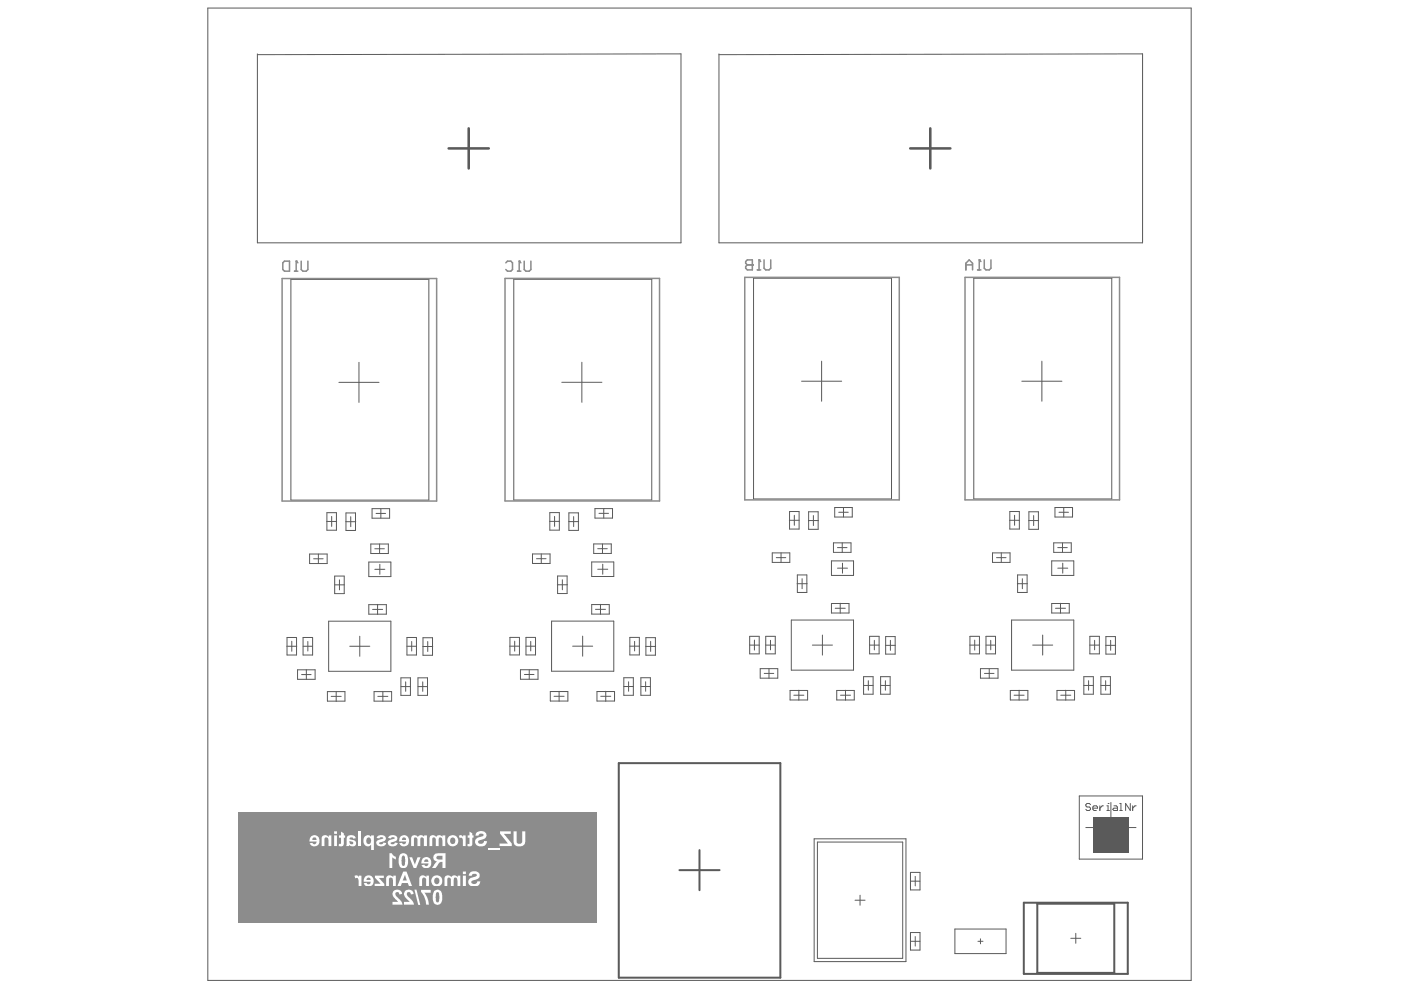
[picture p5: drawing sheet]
<svg xmlns="http://www.w3.org/2000/svg" width="297mm" height="210mm" viewBox="0 0 297 210" stroke-linecap="round" stroke-linejoin="round" font-family="sans-serif">
<g fill="none" stroke="#5a5a5a" stroke-width=".21">
<path d="M90.9 59.2v46.8h-29.2v-46.8h29.2M108.9 59.2h29.3v46.8h-29.3zM159.8 59h29.2v46.8h-29.2zM206.5 59h29.2v46.8h-29.2zM76.1 76.8v8.5M123.4 76.8v8.5M174.2 76.6v8.5M220.9 76.6v8.5M71.9 81.1h8.5M119.1 81.1h8.5M169.9 80.8h8.6M216.6 80.8h8.6"/>
<path d="M66.5 118.5h2M67.5 117.5v2M69.3 110.6h2.1M70.3 109.5v2.1M73.3 110.6h2.1M74.4 109.6v2.1M79.5 116.4h2M79.7 108.9h2.1M80.5 115.3v2.1M80.5 119.6v2.2M80.7 107.8v2.1M113.8 118.5h2"/>
<path d="M114.8 117.5v2M116.5 110.5h2.1M117.6 109.5v2.1M120.6 110.6h2.1M121.6 109.5v2.2M126.7 116.3h2M127 108.8h2M127.7 115.3v2M127.8 119.6v2.2M128 107.8v2.1M164.6 118.2h2M165.6 117.2v2"/>
<path d="M167.3 110.3h2.2M168.4 109.3v2.1M171.4 110.4h2.1M172.5 109.3v2.1M177.6 116.1h2M177.8 108.6h2M178.6 115.1v2M178.6 119.4v2.1M178.8 107.6v2M211.3 118.2h2M212.3 117.2v2M214 110.3h2.2"/>
<path d="M215.1 109.3v2.1M218.1 110.4h2.1M219.2 109.3v2.1M224.3 116.1h2M224.5 108.6h2M225.3 115.1v2M225.3 119.4v2.1M225.5 107.6v2M60.8 137h2.1M61.9 136v2.1M64.3 137h2M65.3 136v2"/>
<path d="M70.9 124h2.1M72 122.9v2.2M74.1 137h4.3M76.3 134.9v4.2M79 129.2h2.1M79.5 120.7h2.1M80.1 128.1v2.2M86.3 137h2M87.3 136v2M89.6 137.1h2.2M90.7 136v2.1M108.1 137h2.1"/>
<path d="M109.1 135.9v2.2M111.5 137h2M112.5 136v2M118.2 124h2.1M119.2 122.9v2.1M121.4 137h4.3M123.5 134.9v4.2M126.3 129.2h2.1M126.7 120.7h2.2M127.3 128.1v2.2M133.5 137h2.1M134.5 136v2"/>
<path d="M136.9 137.1h2.1M138 136v2.1M158.9 136.8h2.1M160 135.7v2.1M162.3 136.8h2.1M163.4 135.8v2M169 123.8h2.1M170.1 122.7v2.1M172.2 136.8h4.3M174.4 134.7v4.2M177.1 129h2.1M177.6 120.5h2.1"/>
<path d="M178.1 127.9v2.1M184.4 136.8h2M185.4 135.8v2M187.7 136.8h2.1M188.8 135.8v2.1M205.6 136.8h2.1M206.7 135.7v2.1M209 136.8h2.1M210.1 135.8v2M215.7 123.8h2.1M216.8 122.7v2.1M218.9 136.8h4.3"/>
<path d="M221.1 134.7v4.2M223.8 129h2.1M224.3 120.5h2.1M224.8 127.9v2.1M231.1 136.8h2M232.1 135.8v2M234.4 136.8h2.1M235.5 135.8v2.1M63.9 143h2.1M64.9 142v2M70.2 147.6h2.1M71.3 146.6v2.1"/>
<path d="M80.1 147.6h2.1M81.2 146.6v2.1M85 145.6h2M86 144.6v2M88.6 145.6h2M89.6 144.6v2M111.2 143h2M112.2 142v2M117.5 147.6h2.1M118.5 146.6v2.1M127.4 147.6h2.1M128.4 146.6v2.1"/>
<path d="M132.3 145.6h2M133.3 144.5v2.1M135.9 145.6h2M136.9 144.5v2.1M162 142.8h2.1M163 141.8v2M168.3 147.4h2.1M169.4 146.3v2.2M178.2 147.4h2.1M179.3 146.3v2.2M183.1 145.3h2M184.1 144.3v2"/>
<path d="M186.7 145.3h2M187.7 144.3v2M208.7 142.8h2M209.7 141.8v2M215 147.4h2.1M216.1 146.3v2.2M224.9 147.4h2.1M226 146.3v2.2M229.8 145.3h2M230.8 144.3v2M233.4 145.3h2M234.4 144.3v2"/>
<path d="M172.6 177.8h19.5v26.1h-19.5zM173.3 178.5h18.1v24.7h-18.1zM230.2 175.5h10.7M235.5 170.1v10.7M181.3 190.9h2.1M182.3 189.8v2.1M193 186.8h2.1M193 199.6h2.1M194 185.8v2M194 198.6v2M207.3 199.6h1.1M207.9 199v1.1"/>
<path d="M227 198.9h2.2M228.1 197.9v2.1"/>
</g>
<path d="M144.1 184.5h8.5M148.3 180.2v8.5" fill="none" stroke="#5a5a5a" stroke-width=".43"/>
<path d="M95.1 31.5h8.5M99.4 27.2v8.5M193 31.5h8.5M197.2 27.2v8.5" fill="none" stroke="#5a5a5a" stroke-width=".54"/>
<g fill="#5a5a5a">
<path d="M109.1 177.1h.6v1.9a.65 .65 0 0 0 .7 .8 .65 .65 0 0 0 .5-.9v-1.8h.7v2.2l-.2 .6a1.48 1.48 0 0 1-2.2-.2z"/>
<path d="M106.2 177.1h2.3v.6h-1.5l1.7 2v.6h-2.6v-.5h1.8l-1.7-2.2z"/>
</g>
<path d="M103.6 180.9h2.5" fill="none" stroke="#5a5a5a" stroke-width=".38"/>
<g fill="#5a5a5a">
<path d="M101.2 177.5l.2-.2a1.26 1.26 0 0 1 2 .6 1.05 1.05 0 0 1-.9 1l-.5 .1a.43 .43 0 0 0-.5 .5 .43 .43 0 0 0 .6 .3l.5-.1 .2-.5h.7a1.33 1.33 0 0 1-1.2 1.1 1.33 1.33 0 0 1-1.4-.8 1.3 1.3 0 0 1 1.4-1.2 .36 .36 0 0 0 .4-.5 .36 .36 0 0 0-.6-.2l-.2 .1-.3 .3h-.6z"/>
<path d="M99.8 177.2l.5 .4v.4h.3v.5h-.3v1.1a.67 .67 0 0 1-.2 .7 .67 .67 0 0 1-.8 0v-.5a.29 .29 0 0 0 .4 0 .29 .29 0 0 0 .1-.4v-.9h-.5v-.5h.5z"/>
<path d="M97.5 178a.66 .66 0 0 1 .9 .3v-.3h.5v2.3h-.6v-1.1a.48 .48 0 0 0 0-.5 .48 .48 0 0 0-.6-.1z"/>
<path d="M91.3 178.3l.1-.2a1.07 1.07 0 0 1 1.3 .2 .75 .75 0 0 1 1.3 0v-.3h.6v2.3h-.6v-1.1a.44 .44 0 0 0-.1-.7 .44 .44 0 0 0-.6 .1l-.1 1.7h-.6v-1.1a.49 .49 0 0 0-.1-.6 .49 .49 0 0 0-.6-.1v1.8h-.6z"/>
<path d="M87.4 178.3l.2-.2a1 1 0 0 1 1.2 .2 .75 .75 0 0 1 1.3 0v-.3h.6v2.3h-.6v-1.1a.44 .44 0 0 0-.1-.7 .44 .44 0 0 0-.6 .1l-.1 1.7h-.6v-1.1a.47 .47 0 0 0-.1-.6 .47 .47 0 0 0-.6 0v1.7h-.6z"/>
<path d="M82.6 178.3l.4-.3h.8a.65 .65 0 0 1 .7 .6 .65 .65 0 0 1-.7 .7l-.4 .1a.31 .31 0 0 0-.4 .1 .31 .31 0 0 0 .1 .4 .31 .31 0 0 0 .4 0l.4-.3h.6a1.1 1.1 0 0 1-1.1 .7 1.1 1.1 0 0 1-1-.9 1.75 1.75 0 0 1 1.4-.7l.1-.1a.5 .5 0 0 0-.8 0l-.6-.1z"/>
<path d="M80.2 178.3l.4-.3 .4-.1a.71 .71 0 0 1 1 .5 .71 .71 0 0 1-.6 .9l-.4 .1a.31 .31 0 0 0-.4 .1 .31 .31 0 0 0 .1 .4 .31 .31 0 0 0 .4 0l.4-.3h.6a1.1 1.1 0 0 1-1.1 .7 1.1 1.1 0 0 1-1-.9 1.75 1.75 0 0 1 1.3-.7l.1-.1a.44 .44 0 0 0-.4-.2 .44 .44 0 0 0-.4 .2l-.6-.1z"/>
<path d="M76.2 177.1h.6v3.2h-.6z"/>
<path d="M72.5 177.2l.6 .4v.4h.3v.5h-.3v1.1a.68 .68 0 0 1-.3 .7 .68 .68 0 0 1-.8 0l.1-.5h.4v-1.3h-.4v-.5h.4z"/>
<path d="M68.5 178.3l.1-.2a.82 .82 0 0 1 1.3 .2v-.3h.6v2.3h-.6v-1.2a.48 .48 0 0 0-.5-.7 .48 .48 0 0 0-.4 .7v1.2h-.6z"/>
<path d="M86.9 182.6h.7l.5 1.6 .6-1.6h.6l-.9 2.3h-.5z"/>
<path d="M82.7 181.8h.5l.5 .6 .4 .2v.5l-.7-.5v2.3h-.7z"/>
<path d="M99.7 186l.2-.1a1.16 1.16 0 0 1 1.2-.3 1.16 1.16 0 0 1 .8 1.1l-.3 .5-1 .3a.44 .44 0 0 0-.5 .5 .44 .44 0 0 0 .6 .3l.5-.1 .2-.5 .6 .1v.1a1.31 1.31 0 0 1-1.2 .9 1.31 1.31 0 0 1-1.3-.8 1.21 1.21 0 0 1 1.3-1.2 .37 .37 0 0 0 .5-.5 .37 .37 0 0 0-.6-.2l-.3 .1-.2 .4h-.7z"/>
<path d="M94.6 186.6l.4-.1 .6 .1a.3 .3 0 0 0 .3 .2 .3 .3 0 0 0 .3-.3 .97 .97 0 0 1 1 .3v-.3h.6v2.3h-.6v-1.1a.47 .47 0 0 0-.2-.6 .47 .47 0 0 0-.6 .1v1.6h-.6v-1.1a.44 .44 0 0 0-.1-.6 .44 .44 0 0 0-.6 .1l-.1 1.6h-.6v-1.7z"/>
<path d="M89.2 186.8l.3-.3a.82 .82 0 0 1 1.1 .3v-.3h.6v2.3h-.6l-.1-1.2a.47 .47 0 0 0-.4-.7 .47 .47 0 0 0-.5 .7v1.2h-.5z"/>
<path d="M82.1 186.7h.1a.93 .93 0 0 1 1.3 .1v-.3h.6v2.3h-.6v-1.1a.48 .48 0 0 0-.4-.8 .48 .48 0 0 0-.5 .8v1.1h-.6z"/>
<path d="M79.7 186.5h1.8v.5l-1 .1 1.2 1.2v.5h-2.1v-.6l1.2 .1-1.1-1.4z"/>
<path d="M75.3 186.6a.66 .66 0 0 1 .9 .2v-.3h.6v2.3h-.6v-1.3a.4 .4 0 0 0-.2-.4 .4 .4 0 0 0-.5 0z"/>
<path d="M89.4 189.6h2.1v.5h-1.4l.8 1.6 .2 1h-.6l-.3-1.5-.8-1.2z"/>
<path d="M88 189.5h.5l.7 3.2h-.4z"/>
<path d="M85.9 189.9l.3-.3a1.06 1.06 0 0 1 1.7 .9h-.7a.44 .44 0 0 0-.6-.5 .44 .44 0 0 0 0 .8l1.1 1.2 .2 .7h-2.1v-.6h1.2l-.9-.9a1.12 1.12 0 0 1-.2-1.3z"/>
<path d="M83.6 189.8l.2-.2a1.01 1.01 0 0 1 1.6 .9h-.6a.44 .44 0 0 0-.4-.5 .44 .44 0 0 0-.5 .4 .44 .44 0 0 0 .3 .5l1.1 1.1 .2 .7h-2.1v-.6h1.2l-.8-.8a1.12 1.12 0 0 1-.2-1.5z"/>
<path d="M231.8 173.3h7.5v7.5h-7.5z"/>
<path d="M95.8 178.6a.63 .63 0 0 1 .9 .5 .63 .63 0 0 1-.8 .6 .95 .95 0 0 1-.1-1.1zM95 179.1a1.2 1.2 0 0 0 2.4 0 1.2 1.2 0 0 0-2.4 0z"/>
<path d="M85.5 178.6a.46 .46 0 0 1 .5-.2 .46 .46 0 0 1 .3 .6h-.9zM85.1 178.3l-.3 1h1.5a.45 .45 0 0 1-.3 .6 .45 .45 0 0 1-.6-.3l-.6 .1a1.15 1.15 0 0 0 1.7 .4 1.15 1.15 0 0 0 .2-1.8l-.5-.3a1.1 1.1 0 0 0-1.1 .3z"/>
<path d="M77.5 178.3l-.2 .4v.7a.92 .92 0 0 0 .9 .9h.4l.2-.3v1.1h.7v-3.1h-.6v.3l-.2-.2a.85 .85 0 0 0-1.2 .2zM78 178.6a.52 .52 0 0 1 .7-.1 .52 .52 0 0 1 .1 .7 .52 .52 0 0 1-.6 .6 .52 .52 0 0 1-.3-.7z"/>
<path d="M74.3 179.2h.1a.5 .5 0 0 1 .7 .6 .49 .49 0 0 1-.7 0 .49 .49 0 0 1-.1-.6zM73.8 178.3l-.2 2h.6v-.3l.5 .3a.7 .7 0 0 0 1-.6 .7 .7 0 0 0-.9-.7l-.1-.1a.29 .29 0 0 1-.3-.4 .29 .29 0 0 1 .4-.1l.3 .3 .6-.2a1.17 1.17 0 0 0-1.9-.2z"/>
<path d="M71.1 177.1v.6h.6v-.6zM71.1 178v2.3h.6v-2.3z"/>
<path d="M66.5 178.6a.46 .46 0 0 1 .6-.2 .46 .46 0 0 1 .2 .6h-.9zM66 178.4l-.2 .9h1.5a.45 .45 0 0 1-.3 .6 .45 .45 0 0 1-.5-.3l-.6 .1a1.12 1.12 0 0 0 1.6 .4 1.12 1.12 0 0 0 .3-1.6l-.3-.4a1.14 1.14 0 0 0-1.5 .3z"/>
<path d="M92.8 182.4l1.2-.1v.8h-.6a.49 .49 0 0 1-.6-.1 .49 .49 0 0 1 0-.6zM92.2 182.1a.89 .89 0 0 0-.1 .9 .89 .89 0 0 0 .8 .5l-.4 .3-.7 1.1h.8l.5-.7a.84 .84 0 0 1 .9-.6v1.3h.6v-3.1h-1.6z"/>
<path d="M90.2 183.2a.46 .46 0 0 1 .5-.1 .46 .46 0 0 1 .3 .5h-.9zM89.8 183l-.3 1h1.5a.45 .45 0 0 1-.3 .5 .45 .45 0 0 1-.6-.3l-.6 .1a1.13 1.13 0 0 0 1.5 .5 1.13 1.13 0 0 0 .6-1.5 1.13 1.13 0 0 0-1.5-.6z"/>
<path d="M85.5 182.4a.52 .52 0 0 1 .5 .1 .52 .52 0 0 1 .1 .6v.7a.42 .42 0 0 1-.1 .5 .42 .42 0 0 1-.5 .1l-.2-.5v-1.1zM84.9 182.1l-.2 1.5a1.16 1.16 0 0 0 1 1.4h.3a1.82 1.82 0 0 0 .7-2.3 .96 .96 0 0 0-.7-.9 .96 .96 0 0 0-1.1 .3z"/>
<path d="M98.3 185.7v.5h.6v-.5zM98.3 186.5v2.3h.6v-2.3z"/>
<path d="M92.4 187.1a.65 .65 0 0 1 1 .5 .65 .65 0 0 1-.8 .7 .79 .79 0 0 1-.2-1.2zM91.6 187.6a1.2 1.2 0 0 0 2.4 0 1.2 1.2 0 0 0-2.4 0z"/>
<path d="M86 186.4l.5 1.1h-.9zM85.7 185.7l-1.3 3.1h.7l.3-.7h1.2l.3 .7h.6l-1.1-3.1z"/>
<path d="M78 187.1a.49 .49 0 0 1 .5-.1 .49 .49 0 0 1 .3 .5h-.9zM77.5 186.8l-.2 1h1.5a.46 .46 0 0 1-.3 .5 .46 .46 0 0 1-.6-.2l-.6 .1a1.11 1.11 0 0 0 1.6 .5 1.11 1.11 0 0 0 .4-1.6l-.4-.4a1.06 1.06 0 0 0-1.4 .1z"/>
<path d="M92.6 190.2a.44 .44 0 0 1 .6 0 .44 .44 0 0 1 .1 .6v.6a.48 .48 0 0 1-.1 .6 .48 .48 0 0 1-.5 .1l-.2-.6zM92.2 189.8l-.3 .8v.8a1.03 1.03 0 0 0 1 1.3 1.03 1.03 0 0 0 1-1.3v-.5a1.1 1.1 0 0 0-.9-1.4l-.5 .1z"/>
</g>
<g fill="none" stroke="#5a5a5a" stroke-width=".21">
<path d="M44.1 1.7h208.5v206.2h-208.5zM54.6 11.4v40.1h89.8v-40.1l-89.8 .2M152.4 11.4v40.1h89.8v-40.1l-89.8 .2M65.6 117.5h3.8v2h-3.8zM69.3 108.7h2v3.7h-2zM73.4 108.8h2v3.7h-2zM78.2 119.2h4.7v3h-4.7zM78.6 115.3h3.7v2.1h-3.7zM78.9 107.8h3.7v2.1h-3.7zM112.9 117.5h3.7v2h-3.7zM116.6 108.7h2v3.7h-2zM120.6 108.7h2v3.8h-2z"/>
<path d="M125.5 119.2h4.6v3h-4.6zM125.9 115.3h3.7v2h-3.7zM126.1 107.8h3.8v2.1h-3.8zM163.7 117.2h3.8v2h-3.8zM167.4 108.5h2v3.7h-2zM171.4 108.5h2.1v3.7h-2.1zM176.3 118.9h4.7v3.1h-4.7zM176.7 115.1h3.7v2h-3.7zM177 107.6h3.7v2h-3.7zM210.4 117.2h3.8v2h-3.8zM214.1 108.5h2v3.7h-2zM218.1 108.5h2.1v3.7h-2.1z"/>
<path d="M223 118.9h4.7v3.1h-4.7zM223.4 115.1h3.7v2h-3.7zM223.7 107.6h3.7v2h-3.7zM60.9 135.2h2v3.7h-2zM64.3 135.2h2v3.7h-2zM69.7 131.7h13.2v10.6h-13.2zM71 122.1h2v3.8h-2zM78.2 128.2h3.7v2h-3.7zM86.3 135.2h2v3.7h-2zM89.7 135.2h2v3.7h-2zM108.1 135.1h2v3.8h-2zM111.5 135.1h2v3.8h-2z"/>
<path d="M116.9 131.7h13.2v10.6h-13.2zM118.2 122.1h2v3.7h-2zM125.5 128.2h3.7v2h-3.7zM133.5 135.1h2.1v3.8h-2.1zM136.9 135.2h2.1v3.7h-2.1zM158.9 134.9h2.1v3.7h-2.1zM162.3 134.9h2.1v3.7h-2.1zM167.8 131.5h13.2v10.6h-13.2zM169.1 121.9h2v3.7h-2zM176.3 128h3.7v2h-3.7zM184.4 134.9h2v3.7h-2zM187.8 135h2v3.7h-2z"/>
<path d="M205.6 134.9h2.1v3.7h-2.1zM209 134.9h2.1v3.7h-2.1zM214.5 131.5h13.2v10.6h-13.2zM215.7 121.9h2.1v3.7h-2.1zM223 128h3.7v2h-3.7zM231.1 134.9h2v3.7h-2zM234.5 135h2v3.7h-2zM63.1 142h3.7v2h-3.7zM69.4 146.6h3.7v2.1h-3.7zM79.3 146.6h3.7v2.1h-3.7zM85 143.7h2v3.7h-2zM88.6 143.7h2v3.7h-2z"/>
<path d="M110.3 142h3.8v2h-3.8zM116.7 146.6h3.7v2h-3.7zM126.6 146.6h3.7v2h-3.7zM132.3 143.7h2v3.7h-2zM135.9 143.7h2v3.7h-2zM161.2 141.8h3.7v2h-3.7zM167.5 146.4h3.7v2h-3.7zM177.4 146.4h3.7v2h-3.7zM183.1 143.5h2v3.7h-2zM186.7 143.5h2v3.7h-2zM207.9 141.8h3.7v2h-3.7zM214.2 146.4h3.7v2h-3.7z"/>
<path d="M224.1 146.4h3.7v2h-3.7zM229.8 143.5h2v3.7h-2zM233.4 143.5h2v3.7h-2zM228.8 168.8h13.4v13.4h-13.4zM231.2 170.6l-.2-.2h-.5l-.3 .2v.3l.3 .2h.5l.2 .2v.3l-.2 .2h-.5l-.3-.2M231.7 171.3h1v-.2l-.3-.2h-.4l-.3 .2v.5l.3 .2h.4M233.2 170.9v.9M233.9 170.9h-.2l-.5 .4M234.7 171.8h.5M234.7 170.9h.2v.9M234.9 170.4h.1M236.2 170.9h.5l.2 .2v.7h-.7l-.3-.2 .3-.3h.7"/>
<path d="M237.4 170.4h.3v1.4M237.4 171.8h.5M239.6 170.4v1.4l-.9-1.4v1.4M240.1 170.9v.9M240.9 170.9h-.3l-.5 .4M193 185h2.1v3.7h-2.1zM193 197.7h2.1v3.7h-2.1zM202.5 197h10.8v5.2h-10.8z"/>
</g>
<path d="M131.2 161.8h34.2v45.5h-34.2zM217.1 191.4h22v15.1h-22zM219.9 191.6h16.3v14.7h-16.3z" fill="none" stroke="#5a5a5a" stroke-width=".43"/>
<path d="M59.8 59.1h32.8v47.1h-32.8zM107.1 59h32.7v47.2h-32.7zM157.9 58.8h32.8v47.2h-32.8zM204.6 58.8h32.8v47.2h-32.8z" fill="none" stroke="#8c8c8c" stroke-width=".32"/>
<path d="M50.5 172.3h76v7.9h-76z" fill-rule="evenodd" fill="#8c8c8c"/>
<g fill="#fff">
<path d="M108.9 176.3h.6v1.8a.64 .64 0 0 0 .7 .8 .64 .64 0 0 0 .5-.9v-1.7h.7l-.1 2.3a1.3 1.3 0 0 1-2.3 .4l-.1-.5z"/>
<path d="M106 176.3h2.3v.5h-1.5l1.7 2.1v.5h-2.6v-.5h1.8l-1.7-2.2z"/>
<path d="M103.4 179.9h2.5v.4h-2.5z"/>
<path d="M100.9 176.6l.5-.3 .6-.1a.91 .91 0 0 1 1.2 .8 .91 .91 0 0 1-1 1l-.3 .1a.45 .45 0 0 0-.5 .5 .45 .45 0 0 0 .7 .3l.4-.2 .1-.4 .7 .1-.1 .3a1.31 1.31 0 0 1-1.3 .7 1.31 1.31 0 0 1-1.2-.9l.1-.5 .4-.3 .8-.3a.37 .37 0 0 0 .4-.1 .37 .37 0 0 0 0-.5 .64 .64 0 0 0-1 .4h-.6z"/>
<path d="M99.5 176.3l.6 .4v.4h.3v.5h-.3v1.1a.62 .62 0 0 1-.2 .7 .62 .62 0 0 1-.8-.1l.1-.4a.27 .27 0 0 0 .3 0 .27 .27 0 0 0 0-.4v-.9h-.3v-.5h.3z"/>
<path d="M97.3 177.2a.66 .66 0 0 1 .9 .2v-.3h.5v2.3h-.6v-1.2a.43 .43 0 0 0-.1-.5 .43 .43 0 0 0-.5 0z"/>
<path d="M91.2 177.3l.2-.2h.5l.6 .3a.79 .79 0 0 1 1.3 0v-.3h.6v2.3h-.6v-1.1a.6 .6 0 0 0-.6-.7l-.2 .3v1.5h-.6v-1.1a.46 .46 0 0 0-.1-.6 .46 .46 0 0 0-.7 .1v1.6h-.5z"/>
<path d="M87.3 177.3l.2-.1a1.1 1.1 0 0 1 1.1 .2 .77 .77 0 0 1 1.3 0v-.3h.6v2.3h-.6v-1.1a.46 .46 0 0 0-.1-.6 .46 .46 0 0 0-.6 0l-.1 1.7h-.6v-1.1a.49 .49 0 0 0-.1-.6 .49 .49 0 0 0-.6 0v1.7h-.6z"/>
<path d="M82.4 177.4l.1-.1a1.11 1.11 0 0 1 1.7 .5 .97 .97 0 0 1-1 .7l-.1 .1a.25 .25 0 0 0-.3 .2 .25 .25 0 0 0 .4 .2h.3l.2-.4 .7 .1a1.16 1.16 0 0 1-1.1 .8 1.16 1.16 0 0 1-1.1-.7 .68 .68 0 0 1 .9-.8l.3-.1a.24 .24 0 0 0 .2-.4 .24 .24 0 0 0-.4 0l-.4 .3-.5-.1z"/>
<path d="M80 177.4a1.06 1.06 0 0 1 1-.3 1.06 1.06 0 0 1 .8 .8 1.47 1.47 0 0 1-1.3 .7 .29 .29 0 0 0 .1 .5 .29 .29 0 0 0 .4-.1l.3-.4 .6 .1a1.09 1.09 0 0 1-1.1 .8 1.09 1.09 0 0 1-1-.9 1.74 1.74 0 0 1 1.4-.8 .31 .31 0 0 0-.2-.3 .31 .31 0 0 0-.4 .1l-.2 .2-.5-.1z"/>
<path d="M76 176.3h.6v3.1h-.6z"/>
<path d="M72.3 176.3l.6 .4v.4h.3v.5h-.3v1.4a.72 .72 0 0 1-1.1 .3l.1-.4 .3 .1 .1-.2v-1.2h-.4v-.5h.4z"/>
<path d="M68.3 177.3l.3-.2a.98 .98 0 0 1 1.1 .3v-.3h.5v2.3h-.5v-1.3a.47 .47 0 0 0-.6-.5 .47 .47 0 0 0-.3 .7v1.1h-.6z"/>
<path d="M95.6 177.7a.66 .66 0 0 1 .9 .5 .66 .66 0 0 1-.6 .8 .79 .79 0 0 1-.3-1.3zM94.8 178.3a1.2 1.2 0 0 0 2.4 0 1.2 1.2 0 0 0-2.4 0z"/>
<path d="M85.3 177.7a.45 .45 0 0 1 .6-.1 .45 .45 0 0 1 .2 .5h-.9zM84.9 177.4l-.3 1 1.5 .1a.48 .48 0 0 1-.3 .5 .48 .48 0 0 1-.6-.3l-.6 .1a1.14 1.14 0 0 0 1.5 .5 1.14 1.14 0 0 0 .6-1.5 1.14 1.14 0 0 0-1.5-.6z"/>
<path d="M77.3 177.4l-.2 .5a1.07 1.07 0 0 0 .1 1.1 1.07 1.07 0 0 0 1.2 .4l.3-.3v1.2h.6v-3.2h-.6v.3a.88 .88 0 0 0-1.4 0zM77.8 177.7a.58 .58 0 0 1 .8 .1 .58 .58 0 0 1 0 .7 .51 .51 0 0 1-.6 .4 .51 .51 0 0 1-.3-.7z"/>
<path d="M74.1 178.3l.1 .1a.42 .42 0 0 1 .5 .1 .42 .42 0 0 1 .1 .5 .5 .5 0 0 1-.6-.1 .5 .5 0 0 1-.1-.6zM73.6 177.3l-.2 2.1h.6l.1-.2a.72 .72 0 0 0 1.3-.1 .72 .72 0 0 0-.7-1l-.2-.1a.29 .29 0 0 1-.3-.3 .29 .29 0 0 1 .4-.1l.3 .2 .5-.1a1.15 1.15 0 0 0-1.8-.4z"/>
<path d="M70.8 176.3v.5h.6v-.5zM70.8 177.1v2.3h.6v-2.3z"/>
<path d="M66.3 177.8a.47 .47 0 0 1 .5-.2 .47 .47 0 0 1 .3 .5h-.9zM65.8 177.5l-.2 .9h1.5a.45 .45 0 0 1-.3 .6 .45 .45 0 0 1-.5-.3l-.6 .1a1.13 1.13 0 0 0 1.6 .5 1.13 1.13 0 0 0 .3-1.6l-.3-.4a1 1 0 0 0-1.5 .2z"/>
</g>
<path d="M50.5 180.2h76v3.9h-76z" fill-rule="evenodd" fill="#8c8c8c"/>
<g fill="#fff">
<path d="M86.8 181.8h.6l.6 1.5 .5-1.5h.7l-1 2.2h-.5z"/>
<path d="M82.6 180.9h.5l.3 .5 .5 .3v.6l-.7-.5v2.2h-.6z"/>
<path d="M92.6 181.6l.2-.2h1v.9h-.6a.48 .48 0 0 1-.5-.2 .48 .48 0 0 1-.1-.5zM92 181.3a.92 .92 0 0 0 .7 1.4l-.3 .2-.8 1.1h.8l1-1.3h.4v1.3h.7v-3.1l-2.1 .1z"/>
<path d="M90 182.4a.46 .46 0 0 1 .5-.2 .46 .46 0 0 1 .3 .5h-.9zM89.6 182l-.3 1.1h1.5a.45 .45 0 0 1-.3 .5 .45 .45 0 0 1-.5-.3l-.6 .1a1.12 1.12 0 0 0 1.6 .5 1.12 1.12 0 0 0 .3-1.6l-.3-.4a1.06 1.06 0 0 0-1.4 .1z"/>
<path d="M85.3 181.4a.54 .54 0 0 1 .6 .8v.9a.39 .39 0 0 1-.4 .5 .39 .39 0 0 1-.3-.6v-1.2zM84.8 181.2l-.3 .8v.9a1.02 1.02 0 0 0 1.1 1.2 1.02 1.02 0 0 0 .9-1.3v-.4a1.23 1.23 0 0 0-.8-1.5l-.5 .1z"/>
</g>
<path d="M50.5 184.1h76v3.8h-76z" fill-rule="evenodd" fill="#8c8c8c"/>
<g fill="#fff">
<path d="M99.6 185h.1a1.16 1.16 0 0 1 1.3-.3 1.16 1.16 0 0 1 .7 1.1l-.4 .6-.8 .2a.47 .47 0 0 0-.5 .2 .47 .47 0 0 0 0 .5 .73 .73 0 0 0 1.2-.5l.7 .1a1.33 1.33 0 0 1-1.3 1.1 1.33 1.33 0 0 1-1.3-1 1.43 1.43 0 0 1 1.5-1.1 .33 .33 0 0 0 .3-.5 .33 .33 0 0 0-.5-.1h-.4l-.2 .4h-.6z"/>
<path d="M94.4 185.9l.4-.3h.4l.5 .4a.79 .79 0 0 1 1.4 0v-.3h.5v2.2h-.6v-1.1a.54 .54 0 0 0-.6-.7l-.2 .4v1.4h-.6v-1.1a.45 .45 0 0 0-.1-.6 .45 .45 0 0 0-.7 .2v1.5h-.6z"/>
<path d="M89 185.9l.4-.3h.4l.6 .4v-.3h.5v2.2h-.5v-1.2a.51 .51 0 0 0-.7-.6l-.2 .4v1.4h-.6z"/>
<path d="M82 185.9a.93 .93 0 0 1 1.4 .1v-.3h.5v2.2h-.6v-1.1a.55 .55 0 0 0-.1-.6 .55 .55 0 0 0-.6-.1l-.1 1.8h-.6z"/>
<path d="M79.5 185.7h1.9v.4h-1.1l1.2 1.3v.5h-2.1v-.5h1.3l-1.2-1.3z"/>
<path d="M75.2 185.7a.59 .59 0 0 1 .9 .3v-.3h.5v2.2h-.6v-1.2a.44 .44 0 0 0-.1-.5 .44 .44 0 0 0-.6 0z"/>
<path d="M98.1 184.8v.5h.7v-.5zM98.1 185.7v2.2h.7v-2.2z"/>
<path d="M92.2 186.2a.64 .64 0 0 1 1 .5 .64 .64 0 0 1-.7 .7 .87 .87 0 0 1-.3-1.2zM91.4 186.8a1.2 1.2 0 0 0 2.4 0 1.2 1.2 0 0 0-2.4 0z"/>
<path d="M85.9 185.5l.3 1.2h-.8zM85.5 184.8l-1.3 3.1h.7l.3-.7h1.3l.2 .7h.7l-1.2-3.1z"/>
<path d="M77.8 186.2a.45 .45 0 0 1 .5-.1 .45 .45 0 0 1 .3 .5h-.9zM77.3 186l-.2 .9 1.5 .1a.44 .44 0 0 1-.4 .5 .44 .44 0 0 1-.5-.3l-.6 .1a1.15 1.15 0 0 0 2.1 0 1.15 1.15 0 0 0-1.2-1.7z"/>
</g>
<path d="M50.5 187.9h76v7.7h-76z" fill-rule="evenodd" fill="#8c8c8c"/>
<g fill="#fff">
<path d="M89.3 188.7h2v.6h-1.3l.7 1.2 .2 1.3h-.5l-.2-.9-.3-1-.6-.8z"/>
<path d="M87.9 188.6h.4l.8 3.3h-.4z"/>
<path d="M85.8 189l.1-.1a1.08 1.08 0 0 1 1.8 .6l-.6 .1a.46 .46 0 0 0-.6-.4 .46 .46 0 0 0-.1 .8l1.1 1.1 .3 .7h-2.1v-.6h1.1l-.9-1a1.03 1.03 0 0 1-.1-1.2z"/>
<path d="M83.3 189.1a1.09 1.09 0 0 1 1.2-.4 1.09 1.09 0 0 1 .8 .8l-.6 .1a.46 .46 0 0 0-.7-.4 .46 .46 0 0 0 0 .8l1.1 1.1 .2 .7h-2.1v-.6h1.2l-1.1-1.3z"/>
<path d="M92.5 189.3a.39 .39 0 0 1 .5 0 .39 .39 0 0 1 .1 .5v.8a.45 .45 0 0 1 0 .5 .45 .45 0 0 1-.6 .1l-.1-.8zM92 188.9l-.2 .9v.8a1.01 1.01 0 0 0 .5 1.1 1.01 1.01 0 0 0 1.2-.3l.3-.6v-.9a1.03 1.03 0 0 0-.5-1.1 1.03 1.03 0 0 0-1.3 .1z"/>
</g>
<path d="M62.4 57.5h.8M62.8 55.4v2.1M63.9 55.4v1.7l.3 .4h.7l.4-.4v-1.7" fill="none" stroke="#8c8c8c" stroke-width=".33"/>
<circle cx="62.8" cy="55.4" r=".16" fill="#8c8c8c"/>
<path d="M60 55.7l.3-.3h1.1v2.1h-1.1l-.3-.4zM62.8 55.4l.4 .3M109.7 57.5h.7M110.1 55.4v2.1M111.1 55.4v1.7l.4 .4h.7l.4-.4v-1.7" fill="none" stroke="#8c8c8c" stroke-width=".33"/>
<circle cx="110.1" cy="55.4" r=".16" fill="#8c8c8c"/>
<path d="M107.2 55.7l.4-.3h.7l.4 .3v1.4l-.4 .4h-.7l-.4-.4M110.1 55.4l.3 .3M160.6 57.2h.7M160.9 55.1v2.1M162 55.1v1.8l.3 .3h.8l.3-.3v-1.8" fill="none" stroke="#8c8c8c" stroke-width=".33"/>
<circle cx="160.9" cy="55.1" r=".16" fill="#8c8c8c"/>
<path d="M159.5 55.1v2.1h-1.1l-.3-.3v-.4l.3-.3h1.1M160.9 55.1l.4 .4" fill="none" stroke="#8c8c8c" stroke-width=".33"/>
<circle cx="159.5" cy="56.2" r=".16" fill="#8c8c8c"/>
<path d="M159.5 55.1h-1.1l-.3 .4v.3l.3 .4h1.1M207.3 57.2h.7M207.6 55.1v2.1M208.7 55.1v1.8l.3 .3h.7l.4-.3v-1.8" fill="none" stroke="#8c8c8c" stroke-width=".33"/>
<circle cx="207.6" cy="55.1" r=".16" fill="#8c8c8c"/>
<path d="M204.8 57.2v-1.4l.7-.7 .7 .7v1.4M204.8 56.2h1.4M207.6 55.1l.4 .4" fill="none" stroke="#8c8c8c" stroke-width=".33"/>
</svg>
